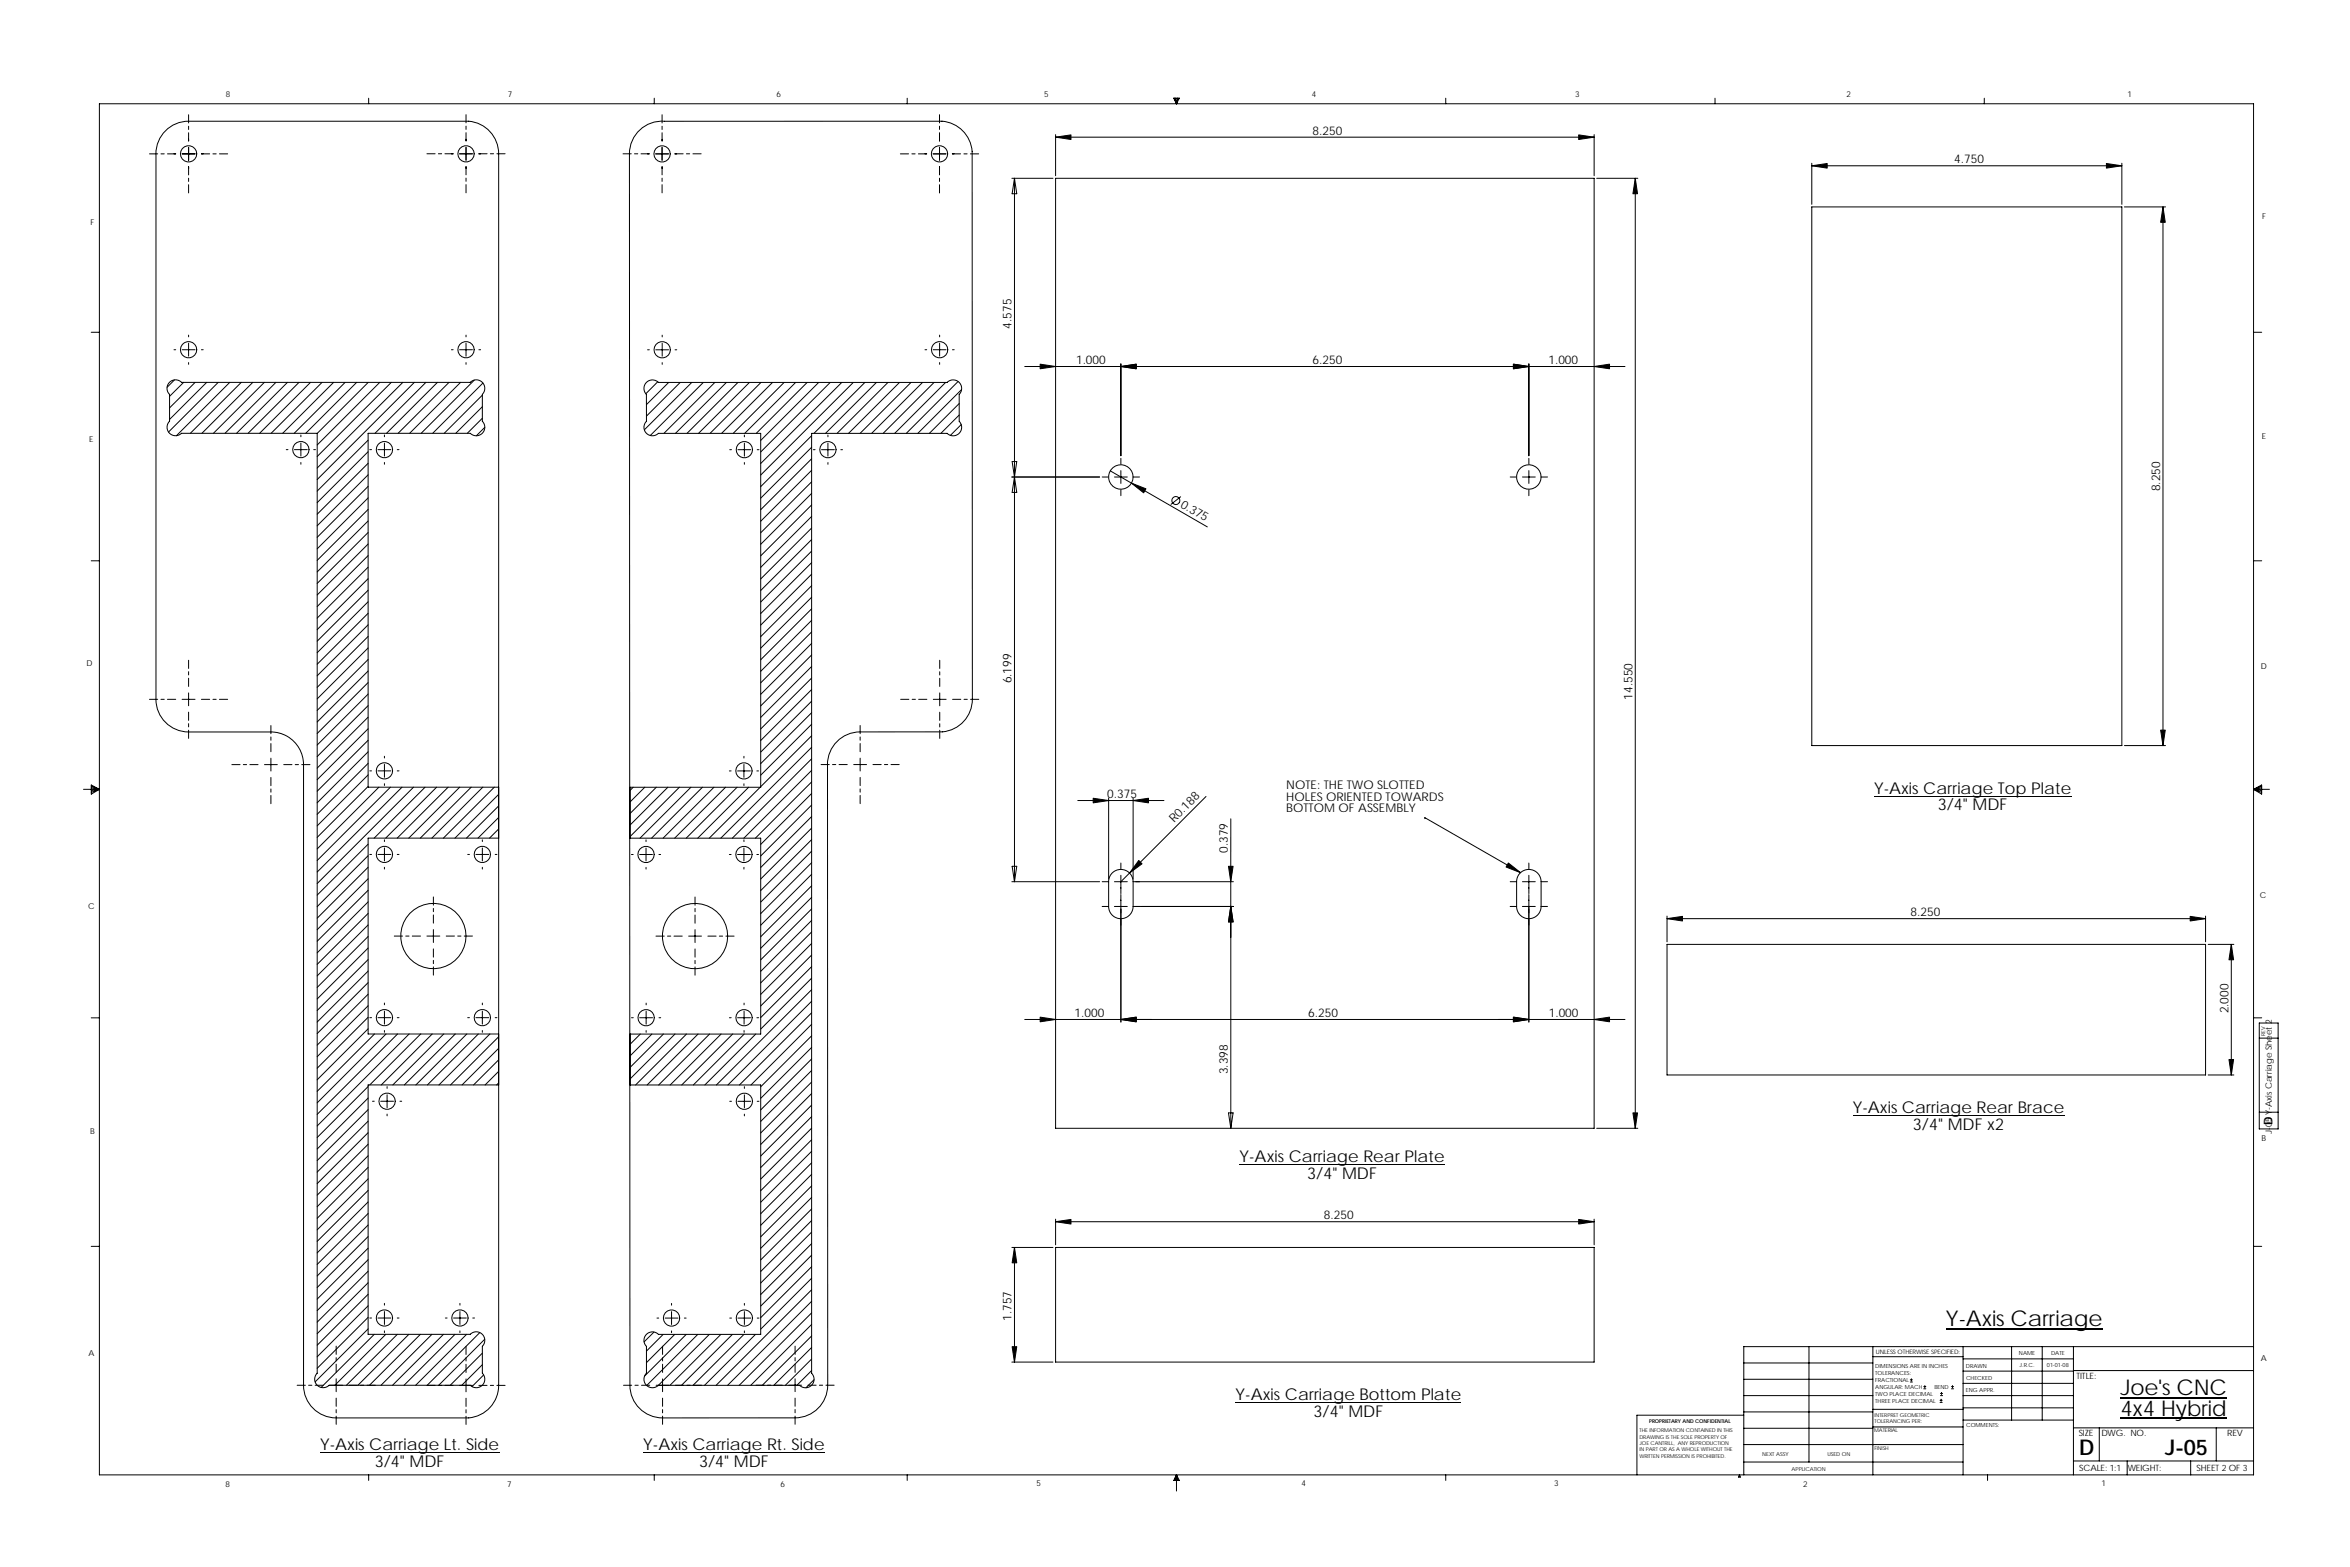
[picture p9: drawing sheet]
<svg xmlns="http://www.w3.org/2000/svg" width="914mm" height="610mm" viewBox="0 0 914 610" stroke-linecap="round" stroke-linejoin="round" font-family="sans-serif">
<defs><g id="words">
<g font-size="8.4">
<text x="757.2" y="515.9">Y-Axis Carriage</text>
<text x="825.1" y="542.7">Joe's CNC</text>
<text x="825.2" y="550.8">4x4 Hybrid</text>
<text x="809.1" y="566.1">D</text>
<text x="842.4" y="566">J-05</text>
</g>
<g font-size="6.3">
<text x="729.2" y="308.9">Y-Axis Carriage Top Plate</text>
<text x="754" y="315.3">3/4&quot; MDF</text>
<text x="720.9" y="433.1">Y-Axis Carriage Rear Brace</text>
<text x="744.3" y="439.5">3/4&quot; MDF x2</text>
<text x="482.3" y="452.2">Y-Axis Carriage Rear Plate</text>
<text x="508.7" y="458.6">3/4&quot; MDF</text>
<text x="480.8" y="544.7">Y-Axis Carriage Bottom Plate</text>
<text x="511.1" y="551.1">3/4&quot; MDF</text>
<text x="124.5" y="564.2">Y-Axis Carriage Lt. Side</text>
<text x="250.3" y="564.2">Y-Axis Carriage Rt. Side</text>
<text x="145.8" y="570.5">3/4&quot; MDF</text>
<text x="272" y="570.5">3/4&quot; MDF</text>
</g>
<g font-size="4.7">
<text x="510.7" y="52.3">8.250</text>
<text x="760.4" y="63.5">4.750</text>
<text x="393.6" y="127.9" transform="rotate(-90 393.6 127.9)">4.575</text>
<text x="418.7" y="141.6">1.000</text>
<text x="510.7" y="141.6">6.250</text>
<text x="602.5" y="141.6">1.000</text>
<text x="840.5" y="191.2" transform="rotate(-90 840.5 191.2)">8.250</text>
<text x="459.1" y="197.1" transform="rotate(30 459.1 197.1)">0.375</text>
<text x="393.6" y="265.9" transform="rotate(-90 393.6 265.9)">6.199</text>
<text x="635.2" y="272.2" transform="rotate(-90 635.2 272.2)">14.550</text>
<text x="430.8" y="310.4">0.375</text>
<text x="500.5" y="307">NOTE: THE TWO SLOTTED</text>
<text x="500.5" y="311.5">HOLES ORIENTED TOWARDS</text>
<text x="500.5" y="316">BOTTOM OF ASSEMBLY</text>
<text x="456.9" y="320.2" transform="rotate(-45 456.9 320.2)">R0.188</text>
<text x="477.8" y="331.8" transform="rotate(-90 477.8 331.8)">0.379</text>
<text x="743.4" y="356.4">8.250</text>
<text x="418.1" y="395.6">1.000</text>
<text x="509.1" y="395.6">6.250</text>
<text x="602.6" y="395.6">1.000</text>
<text x="867.1" y="394.3" transform="rotate(-90 867.1 394.3)">2.000</text>
<text x="477.8" y="417.9" transform="rotate(-90 477.8 417.9)">3.398</text>
<text x="884.3" y="437.8" transform="rotate(-90 884.3 437.8)">D</text>
<text x="515.2" y="474.3">8.250</text>
<text x="393.6" y="513.8" transform="rotate(-90 393.6 513.8)">1.757</text>
</g>
<g font-size="3.4">
<text x="884" y="441.1" transform="rotate(-90 884 441.1)">J-05 Y-Axis Carriage Sheet 2</text>
<text x="808" y="536.6">TITLE:</text>
<text x="808.8" y="558.6">SIZE</text>
<text x="817.6" y="558.7">DWG. NO.</text>
<text x="866.6" y="558.8">REV</text>
<text x="809" y="572.2">SCALE: 1:1</text>
<text x="827.9" y="572.3">WEIGHT:</text>
<text x="854.7" y="572.2">SHEET 2 OF 3</text>
</g>
<g font-size="3.2">
<text x="87.9" y="37.9">8</text>
<text x="197.7" y="37.8">7</text>
<text x="302.2" y="37.8">6</text>
<text x="406.3" y="37.9">5</text>
<text x="510.4" y="37.7">4</text>
<text x="612.9" y="37.8">3</text>
<text x="718.5" y="37.8">2</text>
<text x="827.8" y="37.8">1</text>
<text x="35.3" y="87.4">F</text>
<text x="880.3" y="85.2">F</text>
<text x="34.7" y="172">E</text>
<text x="880.1" y="170.9">E</text>
<text x="33.6" y="259.1">D</text>
<text x="879.6" y="260.4">D</text>
<text x="34.2" y="353.5">C</text>
<text x="879.3" y="349.5">C</text>
<text x="35.1" y="441.2">B</text>
<text x="880" y="444.1">B</text>
<text x="34.4" y="527.5">A</text>
<text x="879.7" y="529.4">A</text>
<text x="87.7" y="578.3">8</text>
<text x="197.3" y="578.4">7</text>
<text x="303.7" y="578.3">6</text>
<text x="403.3" y="578.2">5</text>
<text x="506.4" y="578.2">4</text>
<text x="604.7" y="578.3">3</text>
<text x="701.6" y="578.3">2</text>
<text x="817.8" y="578.3">1</text>
</g>
<text font-size="2.4" x="729.9" y="526.8">UNLESS OTHERWISE SPECIFIED:</text>
<g font-size="2.2">
<text x="785.6" y="527.2">NAME</text>
<text x="798.1" y="527.3">DATE</text>
<text x="729.7" y="532.3">DIMENSIONS ARE IN INCHES</text>
<text x="765" y="532">DRAWN</text>
<text x="785.9" y="531.9">J.R.C.</text>
<text x="796.5" y="531.9">01-01-08</text>
<text x="729.7" y="535">TOLERANCES:</text>
<text x="729.7" y="537.7">FRACTIONAL</text>
<text x="765" y="536.9">CHECKED</text>
<text x="729.7" y="542.9">TWO PLACE DECIMAL</text>
<text x="729.7" y="545.6">THREE PLACE DECIMAL</text>
<text x="729.7" y="540.3">ANGULAR: MACH</text>
<text x="752.7" y="540.3">BEND</text>
<text x="764.9" y="541.5">ENG APPR.</text>
<text x="765" y="555.2">COMMENTS:</text>
</g>
<g font-size="2.1">
<text x="685.7" y="566.3">NEXT ASSY</text>
<text x="711" y="566.3">USED ON</text>
<text x="697.1" y="572.1">APPLICATION</text>
</g>
<g font-size="2">
<text x="881.4" y="403.1" transform="rotate(-90 881.4 403.1)">REV</text>
<text x="729.4" y="551.2">INTERPRET GEOMETRIC</text>
<text x="637.9" y="557.1">THE INFORMATION CONTAINED IN THIS</text>
<text x="641.7" y="553.5">PROPRIETARY AND CONFIDENTIAL</text>
<text x="729.3" y="557.3">MATERIAL</text>
<text x="729.4" y="553.7">TOLERANCING PER:</text>
<text x="637.9" y="562.1">JOE CANTRILL, ANY REPRODUCTION</text>
<text x="637.9" y="559.6">DRAWING IS THE SOLE PROPERTY OF</text>
<text x="637.9" y="567.2">WRITTEN PERMISSION IS PROHIBITED.</text>
<text x="637.9" y="564.7">IN PART OR AS A WHOLE WITHOUT THE</text>
<text x="729.3" y="564.1">FINISH</text>
</g>
</g></defs>
<g fill="none" stroke="#000" stroke-width=".39">
<path d="M143.4 38.2v2.2M254.6 38.2v2.2M353 38.2v2.2M456.7 38.2h2.2l-1.1 2.2zM456.9 38.2l.9 2.2M457.4 38.2l.4 2.2M458.1 38.2l-.3 2.2M458.4 38.2l-.6 2.2M562.5 38.2v2.2M667.3 38.2v2.2M772.1 38.2v2.2M38.7 40.4h838.2v533.4h-838.2z"/>
<path d="M58.2 59.9h3.2M62.6 59.9h1.3M64.9 50.4l2.1-1.5 2.4-1.1 4-.6h109a12.7 12.7 0 0 1 11.6 12.7v479a12.7 12.7 0 0 1-11.6 12.7h-51.6a12.7 12.7 0 0 1-12.7-12.7v-241.4a12.7 12.7 0 0 0-12.7-12.7h-32a12.7 12.7 0 0 1-12.7-12.7v-212.2a12.6 12.6 0 0 1 4.2-9.5zM65.2 59.9h3.2M70.9 59.9h5M73.4 44.6v3.2M73.4 49.1v1.3M73.4 51.6v3.2M73.4 57.3v5.1M78.4 59.9h3.2M82.8 59.9h1.3M85.4 59.9h3.2"/>
<path d="M166.1 59.8h3.2M170.6 59.8h1.3M173.1 59.8h3.2M178.8 59.8h5M181.3 44.6v3.2M181.3 49.1v1.2M181.3 51.6v3.2M181.3 57.3v5.1M189.5 59.8l-3.2 .1M190.8 59.8h1.3M193.3 59.8h3.2M242.4 59.8h3.2"/>
<path d="M244.9 59.9a12.7 12.7 0 0 1 13.7-12.7l107.9-.1a12.8 12.8 0 0 1 11.8 11.8l.1 213.1a12.7 12.7 0 0 1-11.7 12.7h-32a12.7 12.7 0 0 0-12.7 12.7l.1 241.5a12.7 12.7 0 0 1-12.7 12.7h-51.6a12.7 12.7 0 0 1-12.7-12.7l-.2-479M246.9 59.8h1.3M249.4 59.8h3.2M251.9 59.9h.7M255.1 59.9h5M255.1 59.8h5M257.6 44.6v3.2M257.6 49.1v1.3M257.6 51.6v3.3M257.6 57.3v5.1M262.6 59.8h3.2M262.6 59.9h.7"/>
<path d="M267.1 59.8h1.3M269.6 59.8h3.2M350.3 59.9h3.2M354.8 59.9h1.3M357.4 59.9h3.2M365.6 44.6v3.2M365.6 49.1v1.3M365.6 51.6v3.2M365.6 57.3v5.1M368.1 59.9h-5M370.6 59.9h3.2M375.1 59.9h1.2"/>
<path d="M377.6 59.9h3.2M410.7 52.4v16M410.7 53.4h209.6M620.3 52.4v16M73.4 64.9v3.2M73.4 69.3v1.3M73.4 71.9v3.2M181.3 64.8v3.2M181.3 69.3v1.2M181.3 71.8v3.2M257.6 64.8v3.2M257.6 69.3v1.3"/>
<path d="M257.6 71.8v3.2M365.6 64.9v3.2M365.6 69.3v1.3M365.6 71.9v3.2M393.7 69.4h16M394.7 69.4l.9 6h-1.8zM394.7 69.4v273.6M410.7 69.4h209.6v369.5h-209.6zM621.3 69.4h16M636.3 69.4v369.5M705 63.5v16M705 64.5h120.6"/>
<path d="M819.6 63.6l6 .9-6 .9zM825.6 63.5v16M705 80.5h120.6v209.5h-120.6zM826.6 80.5h16M841.6 80.5v209.5M841.6 80.5l.9 6h-1.8zM35.5 129.3h3.2M67.7 136.1h.7M70.9 136.1h5M73.4 130.4v.6M73.4 133.5v5.1M78.4 136.1h.7"/>
<path d="M175.6 136.1h.7M178.8 136.1h5M181.3 130.4v.6M181.3 133.5v5.1M186.3 136.1h.7M252 136.1h.6M255.1 136.1h5.1M257.7 133.6v5M257.7 130.4v.7M262.7 136.1h.6M359.9 136.1h.7M363.1 136.1h5"/>
<path d="M365.6 130.4v.6M365.6 133.5v5.1M370.6 136.1h.7M876.9 129.3h3.1M67.9 147.8l-2.9 2.8M71.4 148.8l-5.4 5.4M73.4 141.1v.6M75.9 148.8l-9.9 9.9M80.4 148.8l-14.4 14.4M84.9 148.8l-19.3 19.3M89.4 148.8l-20.8 20.7M93.9 148.8l-19.8 19.8"/>
<path d="M98.4 148.8l-19.9 19.8M102.8 148.8l-19.8 19.8M107.4 148.8l-19.9 19.8M111.8 148.8l-19.8 19.8M116.3 148.8l-19.8 19.8M120.8 148.8l-19.8 19.8M125.3 148.8l-19.8 19.8M129.8 148.8l-19.8 19.8M134.3 148.8l-19.8 19.8M138.8 148.8l-19.8 19.8M143.3 148.8l-19.9 19.8M147.8 148.8l-24.4 24.3"/>
<path d="M152.3 148.8l-28.9 28.8M156.7 148.8l-33.3 33.3M161.2 148.8l-37.8 37.8M165.7 148.8l-19.8 19.8M170.2 148.8l-19.8 19.8M174.7 148.8l-19.8 19.8M179.2 148.8l-19.8 19.8M181.3 141.1v.6M184.6 147.9l-20.7 20.7M187.7 153.7l-14.9 14.9M187.7 158.2l-10.4 10.4M187.9 149l-19.5 19.6"/>
<path d="M255.9 148.5l-4.6 4.7M257.7 141.1v.7M260.2 148.8l-8.7 8.6M264.7 148.8l-13.2 13.1M269.2 148.8l-18.5 18.4M273.7 148.8l-20.7 20.6M278.2 148.8l-19.9 19.8M282.6 148.8l-19.8 19.8M287.1 148.8l-19.8 19.8M291.6 148.8l-19.8 19.8M296.1 148.8l-19.8 19.8M300.6 148.8l-19.8 19.8"/>
<path d="M305.1 148.8l-19.8 19.8M309.6 148.8l-19.8 19.8M314.1 148.8l-19.8 19.8M318.6 148.8l-22.6 22.5M323 148.8l-27 27M327.5 148.8l-31.5 31.5M332 148.8l-36 36M336.5 148.8l-19.8 19.8M341 148.8l-19.8 19.8M345.5 148.8l-19.8 19.8M350 148.8l-19.8 19.8M354.5 148.8l-19.8 19.8"/>
<path d="M359 148.8l-19.8 19.8M363.5 148.8l-19.9 19.8M365.6 141.1v.6M367.9 148.8l-19.8 19.8M372.8 148.4l-20.2 20.2M373.2 157l-11.6 11.6M374.2 151.5l-17.1 17.1M398.7 142.6h233.6M436.1 141.6v35.7M594.9 141.6v35.7M111.4 174.9h.7M114.6 174.9h5"/>
<path d="M117.1 172.4v5M117.1 169.2v.7M117.1 179.9v.7M122.1 174.9h.6M123.4 168.6h-52.8l-1.7 .9-1.7-.2-1.6-1.2-.6-1.6 .2-1.4 .8-1.2-.1-10.5-.8-1.5v-1.8l1.1-1.6 1-.6 1.1-.1 1.3 .2 1.1 .8 112.3-.1 1-.7 1.3-.2 1.9 .5 1.1 1.3 .3 2.1-.9 1.7v10.5l.7 1.1 .2 1.6-.7 1.7-1.3 1-1.8 .2-1.8-.9h-39.8v137.6h50.8M123.4 168.6v365.6l-.8 1.3-.2 1.3 .7 1.7 1.6 1.2 1.6 .1 1.8-.9M143.2 171.2l-19.8 19.9M143.2 175.7l-19.8 19.8M143.9 174.9h.7M147.1 174.9h5M149.6 169.2v.7M149.6 172.4v5"/>
<path d="M149.6 179.9v.7M154.6 174.9h.7M187.7 162.7l-5.9 5.9M188.6 166.2l-3.2 3.3M284 174.9h.6M287.1 174.9h5M289.6 172.4v5M289.6 169.2v.7M289.6 179.9v.7M294.6 174.9h.7M315.8 169.5l-19.8 19.8M315.8 174l-19.8 19.8"/>
<path d="M315.8 178.5l-19.8 19.8M316.5 174.9h.6M319.6 174.9h5.1M322.2 172.4v5M322.2 169.2v.7M322.2 179.9v.7M327.2 174.9h.6M373.2 161.5l-7.1 7.1M374 165.2l-4.2 4.2M393.8 179.6h1.8l-.9 6zM436.1 178.3v2.3M594.9 178.3v2.3"/>
<path d="M143.2 180.2l-19.8 19.8M143.2 184.7l-19.8 19.8M143.2 189.2l-19.8 19.8M143.2 193.7l-19.8 19.8M143.2 198.2l-19.8 19.8M315.8 183l-19.8 19.8M315.8 187.5l-19.8 19.8M315.8 191.9l-19.8 19.9M315.8 196.4l-19.8 19.8M393.7 185.6h34.2M394.7 185.6l.9 6h-1.8zM428.9 185.6h2.2"/>
<path d="M432 183.2l37.8 21.8M433.6 185.6h5M436.1 183.1v5M436.1 190.6v2.2M441.1 185.6h2.3M459.4 193.3l-3.7 2.9M587.6 185.6h2.3M592.4 185.6h5M594.9 183.1v5M594.9 190.6v2.2M599.9 185.6h2.2M35.5 218.2h3.2"/>
<path d="M143.2 202.7l-19.8 19.8M143.2 207.2l-19.8 19.8M143.2 211.6l-19.8 19.9M143.2 216.2l-19.8 19.8M315.8 200.9l-19.8 19.8M315.8 205.4l-19.8 19.8M315.8 209.9l-19.8 19.8M315.8 214.4l-19.8 19.8M315.8 218.9l-19.8 19.8M876.9 218.2h3.1M143.2 220.6l-19.8 19.9M143.2 225.1l-19.8 19.8"/>
<path d="M143.2 229.6l-19.8 19.8M143.2 234.1l-19.8 19.8M143.2 238.6l-19.8 19.8M315.8 223.4l-19.8 19.8M315.8 227.9l-19.8 19.8M315.8 232.3l-19.8 19.9M315.8 236.9l-19.8 19.8M73.4 256.9v3.1M143.2 243.1l-19.8 19.8M143.2 247.6l-19.8 19.8M143.2 252.1l-19.8 19.8M143.2 256.6l-19.8 19.8"/>
<path d="M315.8 250.3l-19.8 19.8M315.8 254.8l-19.8 19.8M315.8 259.3l-19.8 19.8M315.8 241.3l-19.8 19.9M315.8 245.8l-19.8 19.8M365.7 256.9v3.2M58.2 272.1h3.2M62.6 272.1h1.3M65.2 272.1h3.2M70.9 272.1h5M73.4 261.3v1.3M73.4 263.8v3.2"/>
<path d="M73.4 269.6v5M73.4 277.1v3.1M78.4 272.1h3.2M82.8 272.1h1.3M85.4 272.1h3.2M143.2 261l-19.8 19.9M143.2 265.5l-19.8 19.8M143.2 270l-19.8 19.8M143.2 274.5l-19.8 19.8M143.2 279l-19.8 19.8M315.8 263.8l-19.8 19.8M315.8 268.3l-19.8 19.8"/>
<path d="M315.8 272.8l-19.8 19.8M315.8 277.3l-19.8 19.8M350.5 272.1h3.2M354.9 272.1h1.3M357.5 272.1h3.2M363.2 272.1h5M365.7 261.3v1.3M365.7 263.9v3.2M365.7 269.6v5M365.7 277.1v3.2M370.6 272.1h3.2M375.1 272.1h1.3"/>
<path d="M377.7 272.1h3.2M73.4 281.5v1.3M73.4 284.1v3.2M90.2 297.5h3.2M94.7 297.5h1.2M97.2 297.5h3.2M102.9 297.5h5M105.4 282.3v3.1M105.4 286.7v1.3M105.4 289.2v3.2M105.4 295v5M110.4 297.5h3.2"/>
<path d="M114.9 297.5h1.2M117.4 297.5h3.2M143.2 283.5l-19.8 19.8M143.2 288l-19.8 19.8M143.2 292.5l-19.8 19.8M143.2 297l-19.8 19.8M143.9 299.9h.7M147.1 299.9h5M149.6 294.2v.7M149.6 297.4v5M154.6 299.9h.7M283.8 299.9h.7"/>
<path d="M287 299.9h5M289.5 297.4v5M289.5 294.2v.7M294.5 299.9h.6M315.8 281.7l-19.8 19.9M315.8 286.2l-19.8 19.8M315.8 290.7l-35.3 35.4M315.8 295.2l-30.9 30.9M315.8 299.7l-26.4 26.4M319.5 297.4h3.2M323.9 297.4h1.3M326.5 297.4h3.2"/>
<path d="M332.2 297.4h5M334.7 282.2v3.2M334.7 286.7v1.3M334.7 289.2v3.2M334.7 294.9v5M339.7 297.4h3.2M344.1 297.4h1.3M346.7 297.4h3.2M365.7 281.5v1.3M365.7 284.1v3.2M826.6 290h16M840.7 284h1.8l-.9 6z"/>
<path d="M32.5 307.1h6.2M35.5 305.4l3.2 1.7-3.2 1.8zM35.5 305.9l3.2 1.2M35.5 306.5l3.2 .6M38.7 307.1l-3.2 1.1M38.7 307.1l-3.2 .5M105.4 302.5v3.1M105.4 306.9v1.3M105.4 309.5v3.2M143.2 301.5l-19.8 19.8M143.2 305.9l-19.8 19.9M147.4 306.2l-24 24"/>
<path d="M149.6 304.9v.7M151.9 306.2l-28.5 28.6M156.4 306.2l-33 33M160.9 306.2l-37.5 37.5M165.4 306.2l-19.8 19.9M169.9 306.2l-19.8 19.9M174.4 306.2l-19.8 19.9M178.9 306.2l-19.9 19.9M183.3 306.2l-19.8 19.9M187.9 306.2l-19.9 19.9M192.3 306.2l-19.8 19.9M194 309l-17 17.1"/>
<path d="M194 313.5l-12.5 12.6M194 318l-8 8.1M246.4 306.3l-1.2 1.2M250.9 306.3l-5.7 5.7M255.4 306.3l-10.2 10.1M259.9 306.3l-14.7 14.6M264.4 306.3l-19.2 19.1M268.8 306.3l-19.8 19.8M273.3 306.3l-19.8 19.8M277.8 306.3l-19.8 19.8M282.3 306.3l-19.8 19.8M286.8 306.3l-19.8 19.8"/>
<path d="M289.5 304.9v.7M291.3 306.3l-19.8 19.8M295.8 306.3l-19.8 19.8M315.8 304.2l-21.9 21.9M315.8 308.7l-19.8 19.8M315.8 313.2l-19.8 19.8M315.8 317.7l-19.8 19.8M334.7 302.4v3.2M334.7 306.9v1.3M334.7 309.4v3.2M419.4 311.4h33.5M431.4 310.4v31.6"/>
<path d="M440.9 310.4v31.6M469.3 309.9l-33.2 33.1M478.9 318.5v120.4M554.4 318.1h.1M554.4 318.1l37.3 21.4M729.2 309.7h76.8M876.9 307.1h6.2M876.9 307.1l3.1 .5M876.9 307.1l3.1 1.1M876.9 307.1l3.1-1.7v3.5zM880 306.5l-3.1 .6M880 305.9l-3.1 1.2"/>
<path d="M143.2 328.4l-19.8 19.8M143.2 332.9l-19.8 19.8M143.2 337.4l-19.8 19.8M143.9 332.4h.7M147.1 332.4h5M149.6 326.7v.7M149.6 329.9v5M149.6 337.4v.7M154.6 332.4h.7M182 332.4h.7M185.2 332.4h5M187.7 326.7v.7"/>
<path d="M187.7 329.9v5M187.7 337.4v.7M192.7 332.4h.7M194 326.1h-50.8v76.2h50.8M194 322.5l-3.5 3.6M245.7 332.4h.7M248.9 332.4h5M251.4 329.9v5M251.4 326.7v.7M251.4 337.4v.7M256.4 332.4h.6M283.8 332.4h.7"/>
<path d="M287 332.4h5M289.5 329.9v5M289.5 326.7v.7M289.5 337.4v.7M294.5 332.4h.6M315.8 322.2l-19.8 19.8M315.8 326.6l-19.8 19.9M315.8 331.1l-19.8 19.8M315.8 335.6l-19.8 19.8M393.8 337h1.8l-.9 6zM432.8 339.6a4.8 4.8 0 0 1 5.2-1 4.8 4.8 0 0 1 2.9 4.4v9.7a4.8 4.8 0 0 1-4.8 4.7 4.8 4.8 0 0 1-4.7-4.8v-10l.5-1.7zM436.1 335.7v2.3"/>
<path d="M591.5 339.6a4.8 4.8 0 0 1 5.2-1 4.8 4.8 0 0 1 3 4.4l-.1 9.7a4.8 4.8 0 0 1-4.7 4.7 4.8 4.8 0 0 1-4.8-4.8v-10l.5-1.7zM594.9 335.7v2.3M143.2 341.9l-19.8 19.8M143.2 346.4l-19.8 19.8M143.2 350.9l-19.8 19.8M143.2 355.3l-19.8 19.9M143.2 359.8l-19.8 19.8M168.6 348.9v3.2M168.6 353.4v1.3M168.6 355.9v3.2M270.4 349v3.1M270.4 353.4v1.3"/>
<path d="M270.4 356v3.2M315.8 340.1l-19.8 19.8M315.8 344.6l-19.8 19.8M315.8 349.1l-19.8 19.8M315.8 353.6l-19.8 19.8M315.8 358.1l-19.8 19.8M393.7 343h34.2M428.9 352.6h2.2M428.9 343h2.2M433.6 352.6h5M433.6 343h5M436.1 340.5v7.1"/>
<path d="M436.1 348v49.6M478.9 352.6l.9 6h-1.8zM479.9 343h-38.8M479.9 352.6h-38.8M587.6 352.6h2.3M587.6 343h2.3M592.4 352.6h5M592.4 343h5M594.9 340.5v7.1M594.9 348v49.6M599.9 352.6h2.2M599.9 343h2.2"/>
<path d="M648.7 356.4v10M648.7 357.4h209.5M852.2 356.5l6 .9-6 .9zM858.2 356.4v10M143.2 364.3l-19.8 19.8M143.2 368.8l-19.8 19.8M143.2 373.3l-19.8 19.8M143.2 377.8l-19.8 19.8M153.4 364.2h3.2M157.9 364.2h1.3M160.4 364.2h3.2M166.1 364.2h5"/>
<path d="M168.6 361.6v5M168.6 369.1v3.2M168.6 373.6v1.3M168.6 376.2v3.1M173.6 364.2h3.2M178.1 364.2h1.3M180.6 364.2h3.2M255.2 364.2h3.2M259.7 364.2h1.3M262.3 364.2h3.2M267.9 364.2h5M270.4 361.7v5"/>
<path d="M270.4 369.2v3.2M270.4 373.6v1.3M270.4 376.2v3.2M275.4 364.2h3.2M279.9 364.2h1.3M282.4 364.2h3.2M315.8 362.6l-19.8 19.8M315.8 367.1l-19.8 19.8M315.8 371.5l-19.8 19.9M315.8 376l-19.8 19.9M648.7 367.4h209.5v50.8h-209.5zM859.2 367.4h10"/>
<path d="M868.2 367.4l.9 6h-1.8zM868.2 367.4v50.8M35.5 396h3.2M143.2 382.3l-19.8 19.8M143.2 386.8l-19.8 19.8M143.2 391.3l-19.8 19.8M143.2 395.8l-19.8 19.8M143.9 395.9h.7M147.1 395.9h5M149.6 390.2v.7M149.6 393.4v5M154.6 395.9h.7"/>
<path d="M182 395.9h.7M185.2 395.9h5M187.7 390.2v.7M187.7 393.4v5M192.7 395.9h.7M245.7 395.9h.7M248.9 395.9h5M251.4 393.4v5M251.4 390.2v.7M256.4 395.9h.7M283.8 395.9h.7M287 395.9h5"/>
<path d="M289.5 390.2v.7M289.5 393.4v5M294.5 395.9h.7M315.8 380.5l-19.8 19.8M315.8 385l-37.1 37.1M315.8 389.5l-32.6 32.6M315.8 394l-28.1 28.1M315.8 398.5l-23.6 23.6M398.7 396.6h233.6M876.9 396h3.1M879.1 398h7.3v41.2h-7.3zM143.2 400.2l-19.8 19.9"/>
<path d="M145.7 402.3l-22.3 22.2M149.6 400.9v.7M150.2 402.3l-26.8 26.7M154.7 402.3l-31.3 31.2M159.2 402.3l-35.8 35.7M163.7 402.3l-19.8 19.8M168.2 402.3l-19.8 19.8M172.7 402.3l-19.9 19.8M177.1 402.3l-19.8 19.8M181.6 402.3l-19.8 19.8M186.1 402.3l-19.8 19.8M187.7 400.9v.7"/>
<path d="M190.6 402.3l-19.8 19.8M194 403.3l-18.7 18.8M194 407.8l-14.2 14.3M194 412.3l-9.7 9.8M194 416.8l-5.2 5.3M249.2 402.3l-4 3.9M251.4 400.9v.7M253.7 402.3l-8.5 8.4M258.1 402.3l-12.9 12.9M262.6 402.3l-17.4 17.4M267.1 402.3l-19.8 19.8M271.6 402.3l-19.8 19.8"/>
<path d="M276.1 402.3l-19.8 19.8M280.6 402.3l-19.8 19.8M285.1 402.3l-19.8 19.8M289.5 400.9v.7M289.6 402.3l-19.8 19.8M294.1 402.3l-19.8 19.8M315.8 403l-19.8 19.8M315.8 407.5l-19.8 19.8M315.8 412l-19.8 19.8M315.8 416.5l-19.8 19.8M859.2 418.2h10M867.3 412.2h1.8l-.9 6z"/>
<path d="M879.1 403.9h7.3M143.2 422.7l-19.8 19.8M143.2 427.2l-19.8 19.8M143.2 431.7l-19.8 19.8M143.2 436.2l-19.8 19.8M144.9 428.4h.7M148.1 428.4h5M150.6 422.7v.7M150.6 425.9v5M150.6 433.4v.7M155.6 428.4h.7M194 422.1h-50.8v97h39.8l1.7-.9 2.1 .3 1.2 1 .6 1.7-.1 1.3-.8 1.2v10.5l.8 1.4 .1 1.5-.7 1.6-1.6 1-1.6 .1-1.7-.9"/>
<path d="M194 421.3l-.7 .8M284 428.4h.6M287.1 428.4h5M289.6 425.9v5M289.6 422.7v.7M289.6 433.4v.7M294.6 428.4h.7M315.8 420.9l-19.8 19.9M315.8 425.4l-19.8 19.8M315.8 429.9l-19.8 19.8M315.8 434.4l-19.8 19.8M315.8 438.9l-19.8 19.8"/>
<path d="M478 432.9h1.8l-.9 6zM621.3 438.9h16M720.9 433.9h82.3M879.1 432.7h7.3M143.2 440.6l-19.8 19.9M143.2 445.1l-19.8 19.8M143.2 449.6l-19.8 19.8M143.2 454.1l-19.8 19.8M143.2 458.6l-19.8 19.8M315.8 443.4l-19.8 19.8M315.8 447.9l-19.8 19.8M315.8 452.4l-19.8 19.8"/>
<path d="M315.8 456.9l-19.8 19.8M482.3 453h79.8M143.2 463.1l-19.8 19.8M143.2 467.6l-19.8 19.8M143.2 472.1l-19.8 19.8M143.2 476.6l-19.8 19.8M315.8 461.3l-19.8 19.9M315.8 465.8l-19.8 19.8M315.8 470.3l-19.8 19.8M315.8 474.8l-19.8 19.8M315.8 479.3l-19.8 19.8M410.7 474.3v10"/>
<path d="M410.7 475.3h209.6M620.3 474.3v10M35.5 484.9h3.2M143.2 481.1l-19.8 19.8M143.2 485.6l-19.8 19.8M143.2 490.1l-19.8 19.8M143.2 494.5l-19.8 19.8M143.2 499l-19.8 19.8M315.8 483.8l-19.8 19.8M315.8 488.3l-19.8 19.8M315.8 492.8l-19.8 19.8M315.8 497.3l-19.8 19.8"/>
<path d="M393.7 485.3h16M394.7 485.3v44.6M410.7 485.3h209.6v44.6h-209.6zM876.9 484.9h3.1M143.2 503.5l-19.8 19.8M143.2 508l-19.8 19.8M143.2 512.5l-19.8 19.8M143.2 517l-20.6 20.6M143.9 512.7h.7M145.6 519.1l-20.7 20.7M147.1 512.7h5M149.6 507v.7"/>
<path d="M149.6 510.2v5M149.6 517.7v.7M150.1 519.1l-19.8 19.8M154.6 512.7h.7M154.6 519.1l-19.8 19.8M159.1 519.1l-19.8 19.8M163.6 519.1l-19.8 19.8M168.1 519.1l-19.8 19.8M172.6 519.1l-19.9 19.8M173.3 512.7h.7M176.5 512.7h5M177 519.1l-19.8 19.8"/>
<path d="M179 507v.7M179 510.2v5M179 517.7v.7M181.5 519.1l-19.8 19.8M184 512.7h.6M186.7 518.4l-20.5 20.5M254.5 518.2l-3.9 3.8M255.6 512.8h.7M258 519.1l-6.5 6.5M258.8 512.8h5M261.3 507.1v.6M261.3 510.2v5.1"/>
<path d="M261.3 517.8v.6M262.5 519.1l-11 11M266.3 512.8h.7M267 519.1l-16.2 16.2M271.5 519.1l-19.9 19.9M276 519.1l-20 20M280.5 519.1l-19.8 19.8M284 512.8h.6M285 519.1l-19.8 19.8M287.1 512.8h5M289.5 519.1l-19.8 19.8M289.6 507.1v.6"/>
<path d="M289.6 510.2v5.1M289.6 517.8v.6M294 519.1l-19.8 19.8M294.6 512.8h.7M315.8 501.8l-37.2 37.1M315.8 506.2l-32.7 32.7M315.8 510.8l-28.2 28.1M315.8 515.2l-23.7 23.7M315.8 519.7l-19.2 19.2M115.6 538.9h3.2M120.1 538.9h1.2M122.6 538.9h3.2"/>
<path d="M128.1 538.9h55.7M130.8 523.7v3.2M130.8 528.2v1.2M130.8 530.7v3.2M130.8 536.4v5M181.3 523.7v3.2M181.3 528.2v1.3M181.3 530.7v3.2M181.3 536.4v5M186.3 538.9h3.2M187.7 526.4l-12.5 12.5M187.7 530.9l-8 8"/>
<path d="M188.2 534.9l-4.5 4.5M188.6 521l-17.9 17.9M190.8 538.9h1.3M193.3 538.9h3.2M242.6 538.9h3.2M247.1 538.9h1.2M249.6 538.9h3.2M256.2 538.9l-1.8 .9-1.6-.1-1.5-1-.7-1.6 .1-1.6 .8-1.3v-10.4l-.8-1.3-.1-1.3 .6-1.7 1.3-1.1 1.9-.2 1.8 .9h39.8v-97h-50.8v-19.8h50.8v-76.2h-50.8v-19.8h50.8v-137.7h-39.8l-1.8 .9-1.9-.3-1.3-1-.6-1.7 .1-1.3 .8-1.3v-10.5l-.9-1.7 .1-1.7 1.2-1.6 1.7-.6 1.3 .2 1.3 .8h112.3l1.4-.9 1.6-.1 1.2 .5 .8 .8 .7 2-.2 1.2-.8 1.1v10.5l.8 1.2 .2 1.5-.8 1.8-1.4 .9-1.8 .2-1.6-.9h-52.8v365.6l.7 1.1 .3 1.3-.5 1.7-1.6 1.3-1.8 .2-1.8-.9M257.8 523.7v3.2M257.8 528.2v1.2M257.8 530.7v3.2M257.8 536.4v5"/>
<path d="M309.4 523.7v3.2M309.4 528.2v1.2M309.4 530.7v3.2M309.4 536.4v5M311.9 538.9h-56.6M314.4 538.9h3.2M315.8 524.2l-14.7 14.7M315.8 528.7l-10.2 10.2M315.8 533.2l-5.7 5.7M316.8 536.7l-3.2 3.2M318.8 538.9h1.3M321.4 538.9h3.2"/>
<path d="M393.7 529.9h16M678.5 536.6h50.2M678.5 530.2h50.2M703.9 523.9v44.9M728.7 523.9v49.9M728.7 527.8h35.1M743.3 537.6h.8M743.3 536.8h.8M743.7 536.4v.8M748.5 539.4h.9M749 539v.9M759.3 539.4h.9"/>
<path d="M759.7 539v.9M763.8 523.9v49.9M763.8 538.2h43M763.8 533.4h43M763.8 528.6h43M782.7 523.9v28.5M794.6 523.9v28.5M806.8 523.9v49.9M806.8 533.2h70.1M876.9 523.9h-198.4v49.9M130.8 543.9v3.2M130.8 548.4v1.2"/>
<path d="M130.8 550.9v3.2M181.3 543.9v3.2M181.3 548.4v1.3M181.3 550.9v3.2M257.8 543.9v3.2M257.8 548.4v1.2M257.8 550.9v3.2M309.4 543.9v3.2M309.4 548.3v1.3M309.4 550.9v3.2M480.8 545.5h87.8M678.5 555.6h50.2"/>
<path d="M678.5 549.3h50.2M678.5 542.9h50.2M678.5 550.5h-41.6v23.3M728.7 555.1h35.1M728.7 548.3h35.1M748.5 540.3h.9M754.9 545.6h.8M754.9 544.7h.8M755 542.9h.9M755 542.1h.9M755.3 544.3v.8M755.5 541.7v.8"/>
<path d="M759.3 540.3h.9M763.8 552.4h43M763.8 542.9h43M763.8 547.7h43M806.8 555.5h70.1M816.8 555.5v12.8M862.4 555.5v12.8M124.5 564.9h69.7M143.4 573.8v2.1M250.3 564.9h70.6M254.6 573.8v2.1M353 573.8v2.1"/>
<path d="M457.8 573.8v6.3M457.8 573.8l1.1 2.1h-2.2zM457.8 573.8l.6 2.1M457.8 573.8l-.9 2.1M457.8 573.8l-.4 2.1M457.8 573.8l.3 2.1M562.5 573.8v2.1M676.8 573.8l.4 .8h-.7zM678.5 568.8h85.3M678.5 562h85.3M773.4 573.8v2.1M806.8 568.3h70.1"/>
<path d="M827.7 568.3v5.5M852.4 568.3v5.5"/>
<circle cx="73.4" cy="59.8" r="3.2"/>
<circle cx="181.3" cy="59.8" r="3.2"/>
<circle cx="257.6" cy="59.9" r="3.2"/>
<circle cx="365.6" cy="59.8" r="3.2"/>
<circle cx="73.4" cy="136" r="3.2"/>
<circle cx="181.3" cy="136" r="3.2"/>
<circle cx="257.7" cy="136.1" r="3.2"/>
<circle cx="365.6" cy="136" r="3.2"/>
<circle cx="117.1" cy="174.9" r="3.2"/>
<circle cx="149.6" cy="174.9" r="3.2"/>
<circle cx="289.6" cy="174.9" r="3.2"/>
<circle cx="322.2" cy="174.9" r="3.2"/>
<circle cx="436.1" cy="185.6" r="4.8"/>
<circle cx="457.5" cy="194.7" r="1.55"/>
<circle cx="594.9" cy="185.6" r="4.8"/>
<circle cx="149.6" cy="299.9" r="3.2"/>
<circle cx="289.5" cy="299.9" r="3.2"/>
<circle cx="149.6" cy="332.4" r="3.2"/>
<circle cx="187.7" cy="332.4" r="3.2"/>
<circle cx="251.4" cy="332.4" r="3.2"/>
<circle cx="289.5" cy="332.4" r="3.2"/>
<circle cx="168.6" cy="364.1" r="12.7"/>
<circle cx="270.4" cy="364.2" r="12.7"/>
<circle cx="149.6" cy="395.9" r="3.2"/>
<circle cx="187.7" cy="395.9" r="3.2"/>
<circle cx="251.4" cy="395.9" r="3.2"/>
<circle cx="289.5" cy="395.9" r="3.2"/>
<circle cx="150.6" cy="428.4" r="3.2"/>
<circle cx="289.6" cy="428.4" r="3.2"/>
<circle cx="149.6" cy="512.7" r="3.2"/>
<circle cx="179" cy="512.7" r="3.2"/>
<circle cx="261.3" cy="512.8" r="3.2"/>
<circle cx="289.6" cy="512.8" r="3.2"/>
</g>
<path d="M819.6 63.6l6 .9-6 .9zM841.6 80.5l.9 6h-1.8zM840.7 284h1.8l-.9 6zM852.2 356.5l6 .9-6 .9zM868.2 367.4l.9 6h-1.8zM867.3 412.2h1.8l-.9 6z" fill="#000"/>
<g fill="#000" stroke="#000" stroke-width=".39">
<path d="M410.7 53.4l6-.9v1.8zM614.3 52.5l6 .9-6 .9zM636.3 69.4l.9 6h-1.8zM705 64.5l6-.9v1.8zM404.7 141.7l6 .9-6 .9zM436.1 142.6l6-.9v1.8zM588.9 141.7l6 .9-6 .9zM620.3 142.6l6-.9v1.8zM440.2 187.9l5.7 2.3-.9 1.5zM425.4 310.5l6 .9-6 .9zM440.9 311.4l6-.9v1.8zM443.1 334.8l1.3 1.2-4.9 3.6z"/>
<path d="M586.9 335.7l4.8 3.8-5.7-2.2zM478 337h1.8l-.9 6zM478.9 352.6l.9 6h-1.8zM648.7 357.4l6-.9v1.8zM404.7 395.7l6 .9-6 .9zM436.1 396.6l6-.9v1.8zM588.9 395.7l6 .9-6 .9zM620.3 396.6l6-.9v1.8zM635.4 432.9h1.8l-.9 6zM410.7 475.3l6-.9v1.8zM614.3 474.4l6 .9-6 .9zM394.7 485.3l.9 6h-1.8z"/>
<path d="M393.8 523.9h1.8l-.9 6z"/>
</g>
<path d="M757.2 516.7h60.8v.4h-60.8zM825.1 543.5h41.4v.5h-41.4zM825.2 551.6h41.3v.5h-41.3z" fill="#000"/>
<use href="#words"/>
</svg>
